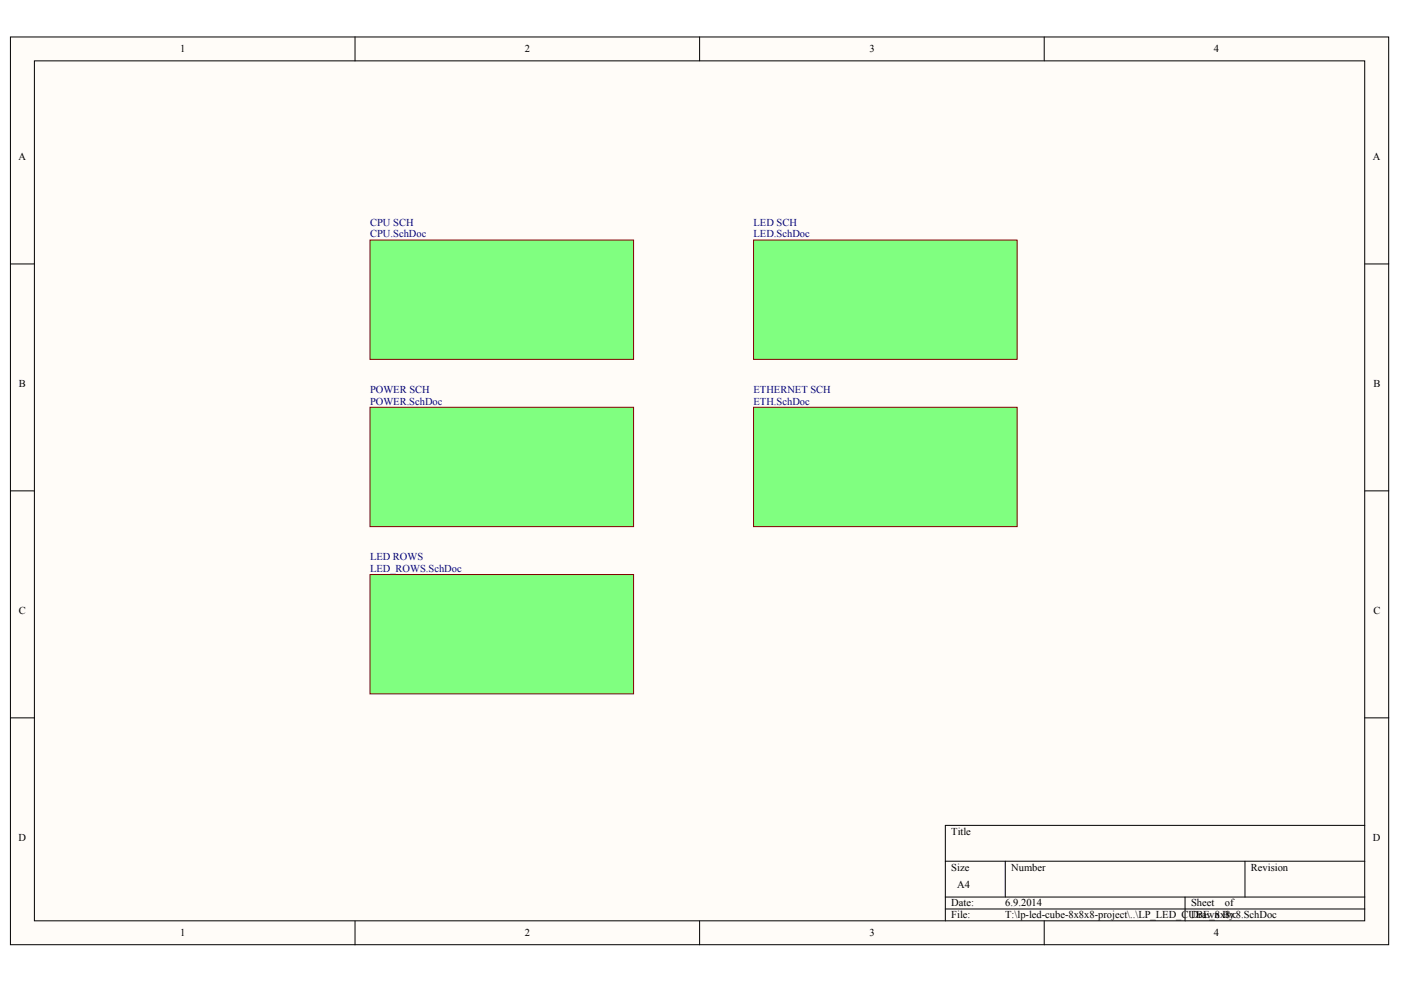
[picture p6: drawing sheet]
<svg xmlns="http://www.w3.org/2000/svg" width="287mm" height="202mm" viewBox="0 0 287 202" stroke-linecap="round" stroke-linejoin="round" font-family="sans-serif">
<defs><g id="words">
<g font-size="2.2">
<text x="36.9" y="10.7">1</text>
<text x="107.4" y="10.7">2</text>
<text x="178" y="10.7">3</text>
<text x="248.5" y="10.7">4</text>
<text x="3.8" y="32.7">A</text>
<text x="281.1" y="32.7">A</text>
<text x="3.9" y="79.2">B</text>
<text x="281.1" y="79.2">B</text>
<text x="3.9" y="125.7">C</text>
<text x="281.1" y="125.7">C</text>
<text x="3.8" y="172.2">D</text>
<text x="194.8" y="171">Title</text>
<text x="281.1" y="172.2">D</text>
<text x="194.8" y="178.3">Size</text>
<text x="207" y="178.3">Number</text>
<text x="256.1" y="178.3">Revision</text>
<text x="194.8" y="185.6">Date:</text>
<text x="196" y="182">A4</text>
<text x="205.8" y="185.6">6.9.2014</text>
<text x="243.8" y="185.6">Sheet</text>
<text x="250.8" y="185.6">of</text>
<text x="36.9" y="191.8">1</text>
<text x="107.4" y="191.8">2</text>
<text x="178" y="191.8">3</text>
<text x="194.8" y="188.1">File:</text>
<text x="205.8" y="188.1">T:\lp-led-cube-8x8x8-project\..\LP_LED_CUBE_8x8x8.SchDoc</text>
<text x="243.8" y="188.1">Drawn By:</text>
<text x="248.5" y="191.8">4</text>
</g>
<g font-size="2.2" fill="#000080">
<text x="75.7" y="46.2">CPU SCH</text>
<text x="154.3" y="46.2">LED SCH</text>
<text x="75.7" y="48.6">CPU.SchDoc</text>
<text x="154.3" y="48.6">LED.SchDoc</text>
<text x="75.7" y="80.4">POWER SCH</text>
<text x="75.7" y="82.9">POWER.SchDoc</text>
<text x="154.3" y="80.4">ETHERNET SCH</text>
<text x="154.3" y="82.9">ETH.SchDoc</text>
<text x="75.7" y="114.7">LED ROWS</text>
<text x="75.7" y="117.1">LED_ROWS.SchDoc</text>
</g>
</g></defs>
<g fill="#fffcf8" stroke="#000" stroke-width=".2">
<path d="M2.1 7.6h282.2v185.9h-282.2z"/>
<path d="M7 12.5h272.4v176.1h-272.4z"/>
</g>
<g fill="none" stroke="#000" stroke-width=".2">
<path d="M72.7 7.6v4.9M143.2 7.6v4.9M213.8 7.6v4.9M2.1 54.1h4.9M279.4 54.1h4.9M2.1 100.5h4.9M279.4 100.5h4.9M2.1 147h4.9M279.4 147h4.9M193.5 176.4h85.9M205.8 176.4v7.3M254.9 176.4v7.3"/>
<path d="M279.4 169h-85.9v19.6M72.7 188.6v4.9M143.2 188.6v4.9M193.5 183.7h85.9M193.5 186.2h85.9M213.8 188.6v4.9M242.6 183.7v4.9"/>
</g>
<g fill="#80ff80" stroke="#800000" stroke-width=".2">
<path d="M75.7 49.2h54v24.4h-54z"/>
<path d="M154.3 49.2h53.9v24.4h-53.9z"/>
<path d="M75.7 83.4h54v24.5h-54z"/>
<path d="M154.3 83.4h53.9v24.5h-53.9z"/>
<path d="M75.7 117.7h54v24.4h-54z"/>
</g>
<use href="#words"/>
</svg>
